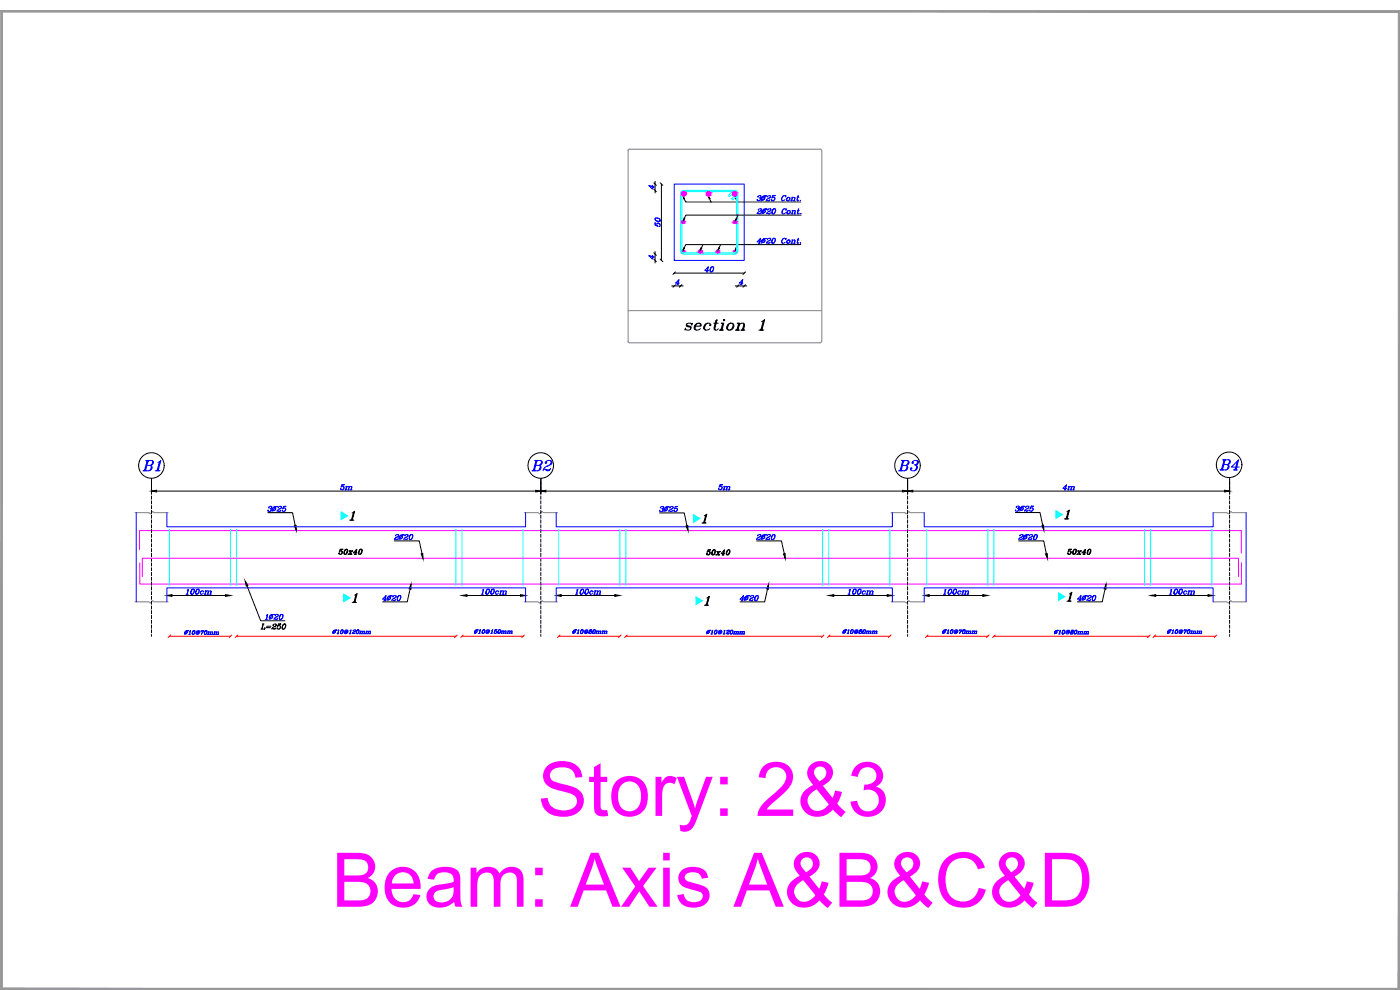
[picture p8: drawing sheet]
<svg xmlns="http://www.w3.org/2000/svg" width="420mm" height="297mm" viewBox="0 0 420 297" stroke-linecap="round" stroke-linejoin="round" font-family="sans-serif">
<defs><g id="words">
<g font-size="22.6" fill="#f0f">
<text x="161.3" y="244.8">Story: 2&amp;3</text>
<text x="99.5" y="272.1">Beam: Axis A&amp;B&amp;C&amp;D</text>
</g>
<g font-size="6.6">
<text x="204.6" y="100.2">section 1</text>
<text x="42" y="142.5">B1</text>
<text x="158.8" y="142.5">B2</text>
<text x="268.8" y="142.5">B3</text>
</g>
<text font-size="6.2" x="365.1" y="142.2">B4</text>
<text font-size="4.9" fill="#00f" x="197.2" y="154.9">3~25</text>
<text font-size="4.9" x="77.3" y="190.1">L=250</text>
<g font-size="4.4" fill="#00f">
<text x="79.4" y="154.5">3~25</text>
<text x="303.7" y="154.5">3~25</text>
<text x="117.5" y="163">2~20</text>
<text x="226.1" y="163">2~20</text>
<text x="304.8" y="163">2~20</text>
<text x="113.9" y="181.3">4~20</text>
<text x="221.2" y="181.3">4~20</text>
<text x="315.4" y="191.6">~10@80mm</text>
</g>
<g font-size="4.4">
<text x="100.9" y="167.6">50x40</text>
<text x="211.3" y="167.6">50x40</text>
<text x="319.6" y="167.6">50x40</text>
<text x="322.4" y="181.3">4~20</text>
<text x="78.7" y="187">1~20</text>
</g>
<g font-size="4" fill="#00f">
<text x="54.3" y="191.6">~10@70mm</text>
<text x="99.1" y="191.2">~10@120mm</text>
<text x="141.5" y="191.2">~10@150mm</text>
<text x="171.1" y="191.2">~10@80mm</text>
<text x="251.9" y="191.2">~10@80mm</text>
<text x="281.9" y="191.2">~10@70mm</text>
<text x="349.6" y="191.2">~10@70mm</text>
</g>
</g></defs>
<!-- layer: Layer4 -->
<g fill="#989898" stroke="#989898" stroke-width=".3">
<path d="M419.7 3.6v292.9l.5-293.4zM420.2 3.1v293.9l-.5-.5z"/>
<path d="M.7 296.5l419.5 .5-.5-.5zM.7 296.5l419.5 .5h-420z"/>
<path d="M.7 3.6l-.5 293.4 .5-.5zM.2 3.1l.5 .5-.5 293.4z"/>
<path d="M.2 3.1l.5 .5h419zM.2 3.1h420l-.5 .5z"/>
</g>
<!-- layer: SAZE_DRAWINGS -->
<g fill="none" stroke="#808080" stroke-width=".3">
<path d="M188.5 45.2v57.2M189 44.7l-.5 .5M189 44.8h57.1M246.1 44.7l.5 .5v57.2M188.5 93.2h58.1M188.5 102.4l.5 .5M246.6 102.4l-.5 .5h-57.1M40.5 153.8h4.2l.4 .4 .7-.8 .4 .4h4.3M157.4 153.8h4.1l.4 .4 .8-.8 .4 .4h4.2M267.4 153.8h4.2l.4 .4 .8-.8 .3 .4h4.3M364.1 153.8h4.2l.3 .4 .8-.8 .4 .4h4.2M40.5 180.6h4.2l.4 .4 .7-.8 .4 .4h4.3"/>
<path d="M157.4 180.6h4.1l.4 .4 .8-.8 .4 .4h4.2M267.4 180.6h4.2l.4 .4 .8-.8 .3 .4h4.3M364.1 180.6h4.2l.3 .4 .8-.8 .4 .4h4.2"/>
</g>
<g fill="none" stroke="#f0f" stroke-width=".3">
<path d="M372.5 159.2h-330.6v5.7M42 168.9v6.3h330.6M42.7 167.5h329"/>
<circle cx="205.3" cy="58.1" r=".61"/>
<circle cx="212.6" cy="58.1" r=".61"/>
<circle cx="220.5" cy="58.1" r=".61"/>
<circle cx="205" cy="75.4" r=".4"/>
<circle cx="205" cy="66.6" r=".4"/>
<circle cx="210.2" cy="75.4" r=".4"/>
<circle cx="215.4" cy="75.4" r=".4"/>
<circle cx="220.6" cy="66.6" r=".4"/>
<circle cx="220.7" cy="75.4" r=".4"/>
</g>
<g fill="#000" stroke="#000" stroke-width=".3">
<path d="M205 59l.4 .6-.2 .1zM212.6 59l.5 .6-.2 .1zM220.6 59l.5 .6-.3 .1zM205.2 74.3l.2 .2-.4 .6zM205.3 65.5l.2 .1-.4 .6zM210.4 74.4l.2 .1-.5 .6zM215.7 74.3l.2 .2-.4 .6zM220.9 74.3l.2 .2-.4 .6zM220.9 65.5l.2 .1-.4 .6zM45.5 147.3l1.5-.2v.5zM88.3 157.8l.6-.2v1.6zM160.8 147.1l1.5 .2-1.5 .3z"/>
<path d="M162.3 147.3l1.5-.2v.5zM205.9 157.8l.5-.1 .1 1.5zM270.8 147.1l1.6 .2-1.6 .3zM272.4 147.3l1.5-.2v.5zM312.7 157.7l.5-.1 .1 1.5zM367.5 147.1l1.5 .2-1.5 .3zM50.1 178.7l1.5-.3v.5zM67.6 178.4l1.6 .3-1.6 .2zM73.6 174.3l.8 1.3-.5 .2zM123.4 175.2l-.1 1.6-.5-.1zM126.4 166.2l.5-.1 .1 1.6zM138.6 178.7l1.6-.3v.5z"/>
<path d="M156.2 178.4l1.5 .3-1.5 .2zM166.9 178.7l1.5-.3v.5zM184.5 178.4l1.5 .3-1.5 .2zM230.7 175.2l-.1 1.6-.5-.1zM235.1 166.2l.5-.1 .1 1.5zM248.7 178.7l1.5-.3v.5zM266.3 178.4l1.5 .3-1.5 .2zM277.4 178.7l1.5-.3v.5zM294.9 178.4l1.6 .3-1.6 .2zM313.8 166.2l.5-.1 .1 1.5zM331.9 175.2v1.6l-.5-.1zM345.3 178.7l1.5-.3v.5z"/>
<path d="M362.5 178.4l1.6 .3-1.6 .2z"/>
</g>
<g fill="none" stroke="#000" stroke-width=".3">
<path d="M196.6 54.4v3.5M198.5 55.2v22.9M205.3 59.6l.5 1h34.5M213 59.7l.4 .9M220.9 59.6l.5 1M196.6 75.5v3.4M210.9 73.4l-.4 1M216.2 73.4l-.4 1M221.4 73.4l-.4 1M221.5 64.5l-.5 1.1M240.3 73.4h-34.5l-.5 1M240.4 64.5h-34.6l-.4 1.1"/>
<path d="M201.6 85.8h3.4M202.4 81.9h21M220.7 85.8h3.4M45.5 143.9v4.5M45.5 148.8v1M45.5 150.3v.9M45.5 151.7v.9M45.5 153.1v1M45.5 154.5v1M45.5 156v1M45.5 157.4v1M45.5 158.9v.9"/>
<path d="M47 147.3h113.8M80.4 153.8h7.4l.8 3.9M104.9 156.1h1.3M105.5 155.9l-.3 .2M105.5 155.8l-.2 .3M105.7 153.9l.7-.5-.7 2.7M105.7 155.9l.3 .2M105.8 155.8v.3M106.1 153.7l-.6 2.4M106.3 153.7l-.7 2.2M162.3 143.9v4.5M162.3 148.8v1"/>
<path d="M162.3 150.3v.9M162.3 151.7v.9M162.3 153.1v1M162.3 154.5v1M162.3 156v1M162.3 157.4v1M162.3 158.9v.9M163.8 147.3h107M198 153.9h7.4l.8 3.9M210.7 156.9h1.2M211.2 156.8l-.3 .1M211.2 156.7l-.2 .2"/>
<path d="M211.4 154.8l.7-.6-.7 2.7M211.5 156.8l.2 .1M211.5 156.7v.2M211.8 154.5l-.6 2.4M212 154.5l-.7 2.3M272.4 143.9v4.5M272.4 148.8v1M272.4 150.3v.9M272.4 151.7v.9M272.4 153.1v1M272.4 154.5v1M272.4 156v1"/>
<path d="M272.4 157.4v1M272.4 158.9v.9M273.9 147.3h93.6M304.7 153.8h7.4l.8 3.8M319.4 155.7h1.4M320 155.6l-.3 .1M320 155.4l-.2 .3M320.2 153.5l.7-.5-.6 2.7M320.3 155.6l.2 .1M320.3 155.4l.1 .3M320.6 153.3l-.6 2.4M320.8 153.3l-.7 2.3"/>
<path d="M369 143.9v4.5M369 148.8v1M369 150.3v.9M369 151.7v.9M369 153.1v1M369 154.5v1M369 156v1M369 157.4v1M369 158.9v.9M45.5 160.3v.9M45.5 161.7v1M45.5 163.1v1"/>
<path d="M45.5 164.6v1M45.5 166v1M45.5 167.5v.9M45.5 168.9v.9M45.5 170.3v1M45.5 171.8v.9M45.5 173.2v.9M45.5 174.6v1M45.5 176.1v.9M45.5 177.5v1M45.5 178.9v1M51.6 178.7h16"/>
<path d="M74.1 175.8l4.1 10.5h7.3M106.4 178.6l.8-.5-.7 2.6M106.8 178.3l-.6 2.4M107 178.3l-.6 2.3M118.3 162.3h7.5l.9 3.8M123.1 176.7l-.9 3.9h-7.4M140.2 178.7h16M162.3 160.3v.9M162.3 161.7v1M162.3 163.1v1M162.3 164.6v1M162.3 166v1"/>
<path d="M162.3 167.5v.9M162.3 168.9v.9M162.3 170.3v1M162.3 171.8v.9M162.3 173.2v.9M162.3 174.6v1M162.3 176.1v.9M162.3 177.5v1M162.3 178.9v1M168.4 178.7h16.1M212.1 179.4l.8-.5-.7 2.7M212.6 179.2l-.7 2.4"/>
<path d="M212.7 179.2l-.6 2.3M227 162.3h7.5l.9 3.8M230.3 176.7l-.8 3.9h-7.4M250.2 178.7h16.1M272.4 160.3v.9M272.4 161.7v1M272.4 163.1v1M272.4 164.6v1M272.4 166v1M272.4 167.5v.9M272.4 168.9v.9M272.4 170.3v1"/>
<path d="M272.4 171.8v.9M272.4 173.2v.9M272.4 174.6v1M272.4 176.1v.9M272.4 177.5v1M272.4 178.9v1M278.9 178.7h16M305.7 162.3h7.5l.8 3.8M321.4 178l-.7 2.4M321.5 178l-.6 2.2M331.6 176.7l-.8 3.9h-7.5M346.8 178.7h15.7"/>
<path d="M369 160.3v.9M369 161.7v1M369 163.1v1M369 164.6v1M369 166v1M369 167.5v.9M369 168.9v.9M369 170.3v1M369 171.8v.9M369 173.2v.9M369 174.6v1M369 176.1v.9"/>
<path d="M369 177.5v1M369 178.9v1M45.5 180.4v.9M45.5 181.8v.9M45.5 183.2v1M45.5 184.6v1M45.5 186.1v1M45.5 187.5v1M45.5 189v.9M45.5 190.4v.5M105.7 180.7h1.3M106.3 180.6l-.3 .1"/>
<path d="M106.3 180.5l-.2 .2M106.5 180.6l.2 .1M106.6 180.5v.2M162.3 180.4v.9M162.3 181.8v.9M162.3 183.2v1M162.3 184.6v1M162.3 186.1v1M162.3 187.5v1M162.3 189v.9M162.3 190.4v.5M211.4 181.6h1.3"/>
<path d="M212 181.5l-.3 .1M212 181.3l-.2 .3M212.2 181.5l.2 .1M212.3 181.3v.3M272.4 180.4v.9M272.4 181.8v.9M272.4 183.2v1M272.4 184.6v1M272.4 186.1v1M272.4 187.5v1M272.4 189v.9M272.4 190.4v.5"/>
<path d="M320.2 180.4h1.3M320.8 180.2l-.3 .2M320.8 180.1l-.2 .3M369 180.4v.9M369 181.8v.9M369 183.2v1M369 184.6v1M369 186.1v1M369 187.5v1M369 189v.9M369 190.4v.5"/>
</g>
<g fill="none" stroke="#00f" stroke-width=".3">
<path d="M194.9 55.8l1.3 .3M195.8 55.6v1.2l-1.1-1.1 1.5 .4M196.2 55.9v.5M202.4 55.2h21v22.9h-21zM227.5 59l.4-.3 .5 .1-.2 .5-.4 .1M228.2 58.7l.1 .2-.2 .5a.53 .53 0 0 1-.2 .8 .53 .53 0 0 1-.7-.3M228.2 59.5l-.1 .4-.3 .3M229 58.8h1h-.5l-1 1.4M229.1 59a.5 .5 0 0 0-.6 .6 .5 .5 0 0 0 .7 .3l.2-.1a.47 .47 0 0 0-.1-.8 .47 .47 0 0 0-.7 .4v.4l.3 .2M229.3 59l.1 .6-.4 .4M230.3 59v.1a.49 .49 0 0 1 .5-.4 .49 .49 0 0 1 .5 .4l-1.2 .7-.1 .4M231 58.7l.2 .4-.7 .5"/>
<path d="M231.1 59.9l-.3 .3-.6-.2M231.9 58.8l.8-.1h-.8l-.3 .7a.55 .55 0 0 1 .7-.2 .55 .55 0 0 1 .3 .6 .55 .55 0 0 1-.6 .4l-.4-.1v-.2M232.2 59.2l.3 .2v.4l-.5 .4M235.3 58.7a.93 .93 0 0 0-.4 1.5M235.8 58.9v.2l.1-.4-.1 .2a.75 .75 0 0 0-1.1 .3 .75 .75 0 0 0 .3 1l.6-.3M236.6 59.2a.49 .49 0 0 0-.6 .5 .49 .49 0 0 0 .7 .4l.2-.1a.46 .46 0 0 0 .1-.7 .46 .46 0 0 0-.7 .1l-.2 .4 .2 .4M236.8 59.2l.2 .4-.5 .6M237.6 59.2h.3l-.4 1 .3-1M238.4 59.2l.1 .2-.1 .8 .2-.9-.8 .1M239.2 59.2h.6M239.5 58.7l-.3 1.2 .2 .3 .4-.2M239.6 58.7l-.2 1.5"/>
<path d="M194.9 76.8l1.3 .4M195.8 76.6v1.2l-1.1-1.1 1.5 .4M196.2 76.9v.5M196.6 65.8l.7 .6h.8a.85 .85 0 0 0-.5-1 .85 .85 0 0 0-1 .2 1.01 1.01 0 0 0 1.5 .6M196.6 65.6a.99 .99 0 0 1 1.5 .4M196.7 67.5l-.1-.7v.7l.8 .4a.54 .54 0 0 1-.3-.7 .54 .54 0 0 1 .6-.3 .54 .54 0 0 1 .4 .6v.4h-.4h.2M197.1 67.2l.6-.2 .4 .5M227.6 73h.5M227.6 62.9l-.1 .1a.49 .49 0 0 1 .6-.4 .49 .49 0 0 1 .4 .5l-1.1 .6-.2 .5M228.2 71.7l-.4 1.3M228.3 62.6l.2 .5-.7 .4M228.3 64h-1.1"/>
<path d="M228.3 72.6h-1.1l1.1-1.1-.4 1.5M228.3 63.8l-.2 .4-.6-.2M229.1 71.6h1h-.5l-1.1 1.4M229.2 71.8a.5 .5 0 0 0-.6 .5 .5 .5 0 0 0 .7 .4l.1-.1a.47 .47 0 0 0 0-.8 .47 .47 0 0 0-.7 .4l.2 .6M229.2 62.7h1h-.5l-1.1 1.5M229.2 62.9a.49 .49 0 0 0-.6 .6 .49 .49 0 0 0 .7 .4l.2-.2a.47 .47 0 0 0 0-.8 .47 .47 0 0 0-.7 .5l.1 .6M229.3 71.8l.2 .2v.4l-.5 .4M229.4 62.9l.2 .2v.4l-.5 .5M230.4 71.8l-.1 .1a.49 .49 0 0 1 .5-.4 .49 .49 0 0 1 .5 .4l-1 .5-.3 .6M230.5 62.9l-.1 .1a.52 .52 0 0 1 .5-.4 .52 .52 0 0 1 .5 .5l-1.1 .6-.2 .5M231 60l-1 .1M231.1 71.5l.1 .4-.7 .5"/>
<path d="M231.1 72.8l-1.1 .1M231.1 72.7l-.3 .3-.5-.2M231.1 62.6l.2 .5-.7 .4M231.1 64h-1M231.2 63.8l-.3 .4-.6-.2M232.3 71.5a.82 .82 0 0 0-.7 .7 .82 .82 0 0 0 .4 .8 .82 .82 0 0 0 .7-.7 .82 .82 0 0 0-.4-.8 1.07 1.07 0 0 0-.4 1.5M232.4 62.6l-.7 .7 .1 .8a.86 .86 0 0 0 .9-.5 .86 .86 0 0 0-.2-1 1.01 1.01 0 0 0-.6 1.6M232.4 71.5a.99 .99 0 0 1-.4 1.5M232.5 62.6a.99 .99 0 0 1-.4 1.6M235.3 71.5a.93 .93 0 0 0-.3 1.5M235.4 62.6a.96 .96 0 0 0-.4 1.6M235.8 71.7v.2l.1-.4-.1 .2a.78 .78 0 0 0-1 .3 .78 .78 0 0 0 .2 1l.6-.3"/>
<path d="M235.9 62.9v.2l.1-.5-.1 .3a.8 .8 0 0 0-1.1 .2 .8 .8 0 0 0 .2 1.1l.7-.4M236.6 72a.55 .55 0 0 0-.6 .5 .55 .55 0 0 0 .6 .6 .55 .55 0 0 0 .5-.7 .51 .51 0 0 0-.8-.2 .51 .51 0 0 0 .1 .8M236.7 63.1l-.5 .5a.5 .5 0 0 0 .4 .6 .5 .5 0 0 0 .6-.5 .5 .5 0 0 0-.5-.6l-.5 .6 .3 .5M236.8 72l.2 .6-.5 .4M236.9 63.1l.3 .5-.6 .6M237.3 60.2h.5M237.3 73h.5M237.4 64.2h.5M237.6 72h.3l-.3 1M237.7 63.1h.3l-.3 1.1M237.8 72.2l.8-.1-.2 .9M237.8 72l-.3 1"/>
<path d="M237.9 63.4l.8-.2-.2 1M237.9 63.1l-.3 1.1M238.1 60.2h.5M238.1 73h.5M238.2 64.2h.5M238.4 72l-.1 1M238.5 63.1l-.1 1.1M239.2 72h.6M239.3 63.1h.6M239.6 71.5l-.4 1.4 .6-.1M239.6 71.5l-.2 1.5M239.6 62.6l-.3 1.5 .6-.1"/>
<path d="M239.7 62.6l-.3 1.6M240.2 60.1h.1M240.3 72.9h.1M240.4 64h.1M203.1 85.4h.5M203.7 84l-.4 1.4M203.9 84.9h-1.2l1.1-1-.4 1.5M211.9 81.6h.5M212.5 80.2l-.4 1.4M212.7 81.1h-1.2l1.1-1.1-.4 1.6M213.8 80l-.7 .7v.8a.85 .85 0 0 0 1-.4 .85 .85 0 0 0-.2-1.1 1.01 1.01 0 0 0-.5 1.6M213.9 80a1.05 1.05 0 0 1-.4 1.6"/>
<path d="M222.2 85.4h.5M222.8 84l-.4 1.4M223 84.9h-1.2l1.1-1-.4 1.5M40.9 153.8v26.8M50.1 153.8v4.3h107.6v-4.3M102.7 145.5l.7-.1h-.7l-.4 .8a.55 .55 0 0 1 .7-.3 .55 .55 0 0 1 .3 .7 .55 .55 0 0 1-.6 .4l-.4-.1v-.2M103 146l.2 .2v.3l-.5 .5M103.5 147h.5M103.8 146h.3l-.3 1M104 146l-.3 1M104 146.2l.8-.2-.2 1M104.3 147h.5"/>
<path d="M104.6 146l.1 .2-.2 .8M104.8 146.2l.8-.2-.2 1M105.1 147h.5M105.4 146l.1 .2-.2 .8M166.9 153.8v4.3h100.9v-4.3M216.1 145.5l.8-.1h-.8l-.3 .8a.55 .55 0 0 1 .7-.3 .55 .55 0 0 1 .3 .7 .55 .55 0 0 1-.6 .4l-.5-.1v-.2M216.4 146l.3 .2-.1 .3-.4 .5M217 147h.5M217.2 146h.3l-.2 1M217.4 146l-.2 1M217.5 146.2l.7-.2-.1 1M217.8 147h.5"/>
<path d="M218 146l.2 .2-.2 .8M218.3 146.2l.7-.2-.1 1M218.6 147h.5M218.8 146l.2 .2-.2 .8M277.4 153.8v4.3h86.7v-4.3M319.4 147h.5M320 145.6l-.4 1.4M320.2 146.5h-1.2l1.1-1.1-.4 1.6M320.3 147h.5M320.6 146h.3l-.3 1M320.8 146l-.3 1M320.8 146.2l.8-.2-.2 1"/>
<path d="M321.1 147h.5M321.4 146l.2 .2-.2 .8M321.9 147h.6M322.2 146l.2 .2-.2 .8 .2-1-.8 .2M55.8 178.3h.7M56.2 177.1l.4-.3-.4 1.5M56.5 176.9l-.4 1.4M57.9 176.8a.82 .82 0 0 0-.7 .6 .82 .82 0 0 0 .5 .9 .82 .82 0 0 0 .6-.7 .82 .82 0 0 0-.4-.8 1.07 1.07 0 0 0-.4 1.5M58.1 176.8a1.05 1.05 0 0 1-.4 1.5M59.4 176.8l-.6 .6v.8a.83 .83 0 0 0 .9-.4 .83 .83 0 0 0-.2-1 1.01 1.01 0 0 0-.5 1.5M59.5 176.8a1.05 1.05 0 0 1-.4 1.5M60.7 177.3l-.5 .4 .2 .6"/>
<path d="M61.1 177.5l-.1 .1h.1a.5 .5 0 0 0-.8-.1 .5 .5 0 0 0 .3 .8l.4-.2M61.3 178.3h.5M61.6 177.3h.2l-.2 1M61.8 177.3l-.3 1M61.8 177.5l.8-.1-.2 .9M62.1 178.3h.5M62.4 177.3l.1 .2-.2 .8M62.6 177.5l.8-.1-.2 .9M62.9 178.3h.5M63.2 177.3l.1 .2-.2 .8M144.4 178.3h.6M144.7 177.1l.5-.3-.4 1.5"/>
<path d="M145.1 176.9l-.4 1.4M146.5 176.8a.82 .82 0 0 0-.7 .6 .82 .82 0 0 0 .4 .9 .82 .82 0 0 0 .7-.7 .82 .82 0 0 0-.4-.8 1.07 1.07 0 0 0-.4 1.5M146.6 176.8a1.05 1.05 0 0 1-.4 1.5M148 176.8l-.7 .6v.8a.83 .83 0 0 0 1-.4 .83 .83 0 0 0-.2-1 1.01 1.01 0 0 0-.6 1.5M148.1 176.8a1.05 1.05 0 0 1-.4 1.5M149.3 177.3l-.5 .4 .2 .6M149.6 177.5l-.1 .1h.2a.5 .5 0 0 0-.9-.1 .5 .5 0 0 0 .3 .8l.5-.2M149.9 178.3h.5M150.1 177.3h.3l-.2 1M150.4 177.5l.7-.1-.1 .9M150.4 177.3l-.3 1M150.7 178.3h.5"/>
<path d="M150.9 177.3l.2 .2-.2 .8M151.2 177.5l.7-.1-.1 .9M151.5 178.3h.5M151.7 177.3l.2 .2-.2 .8M172.7 178.3h.6M173 177.1l.4-.3-.3 1.5M173.4 176.9l-.4 1.4M174.8 176.8a.82 .82 0 0 0-.7 .6 .82 .82 0 0 0 .4 .9 .82 .82 0 0 0 .7-.7 .82 .82 0 0 0-.4-.8 1.02 1.02 0 0 0-.4 1.5M174.9 176.8a1.05 1.05 0 0 1-.4 1.5M176.2 176.8l-.6 .6v.8a.83 .83 0 0 0 1-.4 .83 .83 0 0 0-.2-1 1.01 1.01 0 0 0-.6 1.5M176.4 176.8a.97 .97 0 0 1-.5 1.5M177.5 177.3l-.5 .4 .2 .6"/>
<path d="M177.9 177.5l.1 .1a.5 .5 0 0 0-.9-.1 .5 .5 0 0 0 .3 .8l.4-.2M178.1 178.3h.5M178.4 177.3h.3l-.3 1M178.6 177.5l.8-.1-.2 .9M178.6 177.3l-.2 1M178.9 178.3h.6M179.2 177.3l.2 .2-.2 .8M179.5 177.5l.7-.1-.2 .9M179.7 178.3h.6M180 177.3l.2 .2-.2 .8M254.5 178.3h.6M254.8 177.1l.4-.3-.4 1.5"/>
<path d="M255.1 176.9l-.3 1.4M256.5 176.8a.82 .82 0 0 0-.6 .6 .82 .82 0 0 0 .4 .9 .82 .82 0 0 0 .7-.7 .82 .82 0 0 0-.5-.8 1.02 1.02 0 0 0-.3 1.5M256.7 176.8a1.05 1.05 0 0 1-.4 1.5M258 176.8l-.6 .6v.8a.83 .83 0 0 0 .9-.4 .83 .83 0 0 0-.2-1 1.01 1.01 0 0 0-.5 1.5M258.1 176.8a1.05 1.05 0 0 1-.4 1.5M259.3 177.3l-.5 .4 .2 .6M259.7 177.5l.1 .1a.5 .5 0 0 0-.9-.1 .5 .5 0 0 0 .3 .8l.4-.2M259.9 178.3h.5M260.2 177.3h.3l-.3 1M260.4 177.5l.8-.1-.2 .9M260.4 177.3l-.3 1M260.7 178.3h.5"/>
<path d="M261 177.3l.2 .2-.3 .8M261.2 177.5l.8-.1-.2 .9M261.5 178.3h.5M261.8 177.3l.2 .2-.3 .8M283.1 178.3h.7M283.5 177.1l.4-.3-.4 1.5M283.8 176.9l-.4 1.4M285.2 176.8a.82 .82 0 0 0-.7 .6 .82 .82 0 0 0 .4 .9 .82 .82 0 0 0 .7-.7 .82 .82 0 0 0-.4-.8 1.1 1.1 0 0 0-.4 1.5M285.4 176.8a1.05 1.05 0 0 1-.5 1.5M286.7 176.8l-.7 .6v.8a.83 .83 0 0 0 1-.4 .83 .83 0 0 0-.2-1 1.01 1.01 0 0 0-.5 1.5M286.8 176.8a.97 .97 0 0 1-.4 1.5M288 177.3l-.5 .4 .2 .6"/>
<path d="M288.4 177.5v.1a.5 .5 0 0 0-.8-.1 .5 .5 0 0 0 .3 .8l.4-.2M288.6 178.3h.5M288.8 177.3h.3l-.2 1M289.1 177.5l.8-.1-.2 .9M289.1 177.3l-.3 1M289.4 178.3h.5M289.6 177.3l.2 .2-.2 .8M289.9 177.5l.8-.1-.2 .9M290.2 178.3h.5M290.4 177.3l.2 .2-.2 .8M350.9 178.3h.7M351.2 177.1l.5-.3-.4 1.5"/>
<path d="M351.6 176.9l-.4 1.4M353 176.8a.82 .82 0 0 0-.7 .6 .82 .82 0 0 0 .4 .9 .82 .82 0 0 0 .7-.7 .82 .82 0 0 0-.4-.8 1.1 1.1 0 0 0-.4 1.5M353.1 176.8a1.05 1.05 0 0 1-.4 1.5M354.5 176.8l-.7 .6v.8a.83 .83 0 0 0 1-.4 .83 .83 0 0 0-.2-1 1.01 1.01 0 0 0-.6 1.5M354.6 176.8a.97 .97 0 0 1-.4 1.5M355.8 177.3l-.5 .4 .2 .6M356.2 177.5v.1a.5 .5 0 0 0-.9-.1 .5 .5 0 0 0 .3 .8l.5-.2M356.4 178.3h.5M356.7 177.3h.2l-.2 1M356.9 177.5l.7-.1-.1 .9M356.9 177.3l-.3 1M357.2 178.3h.5"/>
<path d="M357.4 177.3l.2 .2-.2 .8M357.7 177.5l.7-.1-.1 .9M358 178.3h.5M358.2 177.3l.2 .2-.2 .8M50.1 180.6v-4.2h107.6v4.2M166.9 180.6v-4.2h100.9v4.2M212.5 189.1h.7h-.3l-.9 1.1M212.6 189.3a.38 .38 0 0 0-.5 .4 .38 .38 0 0 0 .5 .3l.3-.5a.41 .41 0 0 0-.6-.1 .41 .41 0 0 0 0 .7M212.6 189.3l.2 .4-.4 .4M213.3 190.2h.5M213.6 189.3l.3-.2-.3 1.1M213.8 189.1l-.3 1.1"/>
<path d="M214.9 189.1a.62 .62 0 0 0-.5 .5 .62 .62 0 0 0 .3 .6 .62 .62 0 0 0 .5-.5 .62 .62 0 0 0-.3-.6h-.1a.75 .75 0 0 0-.2 1.1M215 189.1a.77 .77 0 0 1-.3 1.1M216.1 189.3l-.2 .7M216.4 189.5a.34 .34 0 0 0-.5 0 .34 .34 0 0 0 0 .5l.3-.2M216.4 189.3l-.2 .6a.44 .44 0 0 0 .4-.6 .44 .44 0 0 0-.7-.1 .53 .53 0 0 0-.4 .8 .53 .53 0 0 0 .9 .1M216.5 189.3l-.2 .7M217 190.2h.5M217.2 189.3l.4-.2-.3 1.1M217.5 189.1l-.3 1.1M218.2 189.3h-.1a.4 .4 0 0 1 .5-.2 .4 .4 0 0 1 .3 .3l-.8 .5-.2 .3M218.7 189.1l.1 .3-.5 .3M218.7 190.1h-.8"/>
<path d="M218.7 190l-.1 .2-.5-.1M219.6 189.1a.61 .61 0 0 0-.5 .5 .61 .61 0 0 0 .4 .6 .63 .63 0 0 0 .4-.5 .63 .63 0 0 0-.3-.6l-.4 .6 .1 .5M219.8 189.1l.1 .5-.4 .6M220 190.2h.4M220.3 189.5h.2l-.2 .7M220.4 189.5l-.2 .7M220.4 189.6l.6-.1-.1 .7M220.6 190.2h.4M220.9 189.5l-.1 .7M221.2 190.2h.4M221.4 189.5v.7l.2-.7-.6 .1M221.8 190.2h.4"/>
<path d="M222 189.5h.3M222.2 189.6l.6-.1-.1 .7M222.2 189.5l-.2 .7M222.3 189.5l-.2 .7M222.5 190.2h.3M222.6 189.5v.7M222.8 189.6l.6-.1-.1 .7M223.1 190.2h.3M223.3 189.5l-.1 .7M277.4 180.6v-4.2h86.7v4.2"/>
</g>
<g fill="none" stroke="#0ff" stroke-width=".3">
<path d="M220.1 57.1l-1.5 1.6 .3 .3 1.6-1.5M220.6 57.5l.4 .2 .1 .4-1.6 1.5 .4 .4 1.5-1.5M220.6 57.1l.6 .3 .2 .5v17.5a.78 .78 0 0 1-.8 .8M220.6 57.5h-15.6l-.3 .2-.1 17.7 .4 .4M220.6 57.1h-15.6a.78 .78 0 0 0-.7 .8v17.5l.2 .6 .5 .2M221.1 58.9l-.1 16.5-.4 .4M205.1 75.8h15.5M205.1 76.2h15.5M50.8 158.8v16.8M69.2 158.8v16.8M71 158.8v16.8M136.8 158.8v16.8"/>
<path d="M138.6 158.8v16.8M157 158.8v16.8M167.7 158.8v16.8M186 158.8v16.8M187.8 158.8v16.8M246.9 158.8v16.8M248.7 158.8v16.8M267 158.8v16.8M278.1 158.8v16.8M296.5 158.8v16.8M298.3 158.8v16.8M343.5 158.8v16.8"/>
<path d="M345.3 158.8v16.8M363.7 158.8v16.8"/>
</g>
<g fill="none" stroke="#f00" stroke-width=".3">
<path d="M50.8 190.9h18.4M51.2 190.5l-.7 .8M69.6 190.5l-.8 .8M71 190.9h65.8M71.4 190.5l-.8 .8M137.2 190.5l-.8 .8M138.6 190.9h18.4M139 190.5l-.7 .8M157.4 190.5l-.8 .8M167.7 190.9h18.3M168.1 190.5l-.8 .8M186.4 190.5l-.8 .8"/>
<path d="M187.8 190.9h59.1M188.2 190.5l-.7 .8M247.3 190.5l-.8 .8M248.7 190.9h18.3M249.1 190.5l-.8 .8M267.4 190.5l-.7 .8M278.1 190.9h18.4M278.5 190.5l-.8 .8M296.8 190.5l-.7 .8M298.3 190.9h46.5M298.7 190.5l-.8 .8M345.2 190.5l-.8 .8"/>
<path d="M346.4 190.9h18.4M346.8 190.5l-.8 .8M365.2 190.5l-.8 .8"/>
</g>
<!-- layer: 0 -->
<path d="M374 153.8v26.8" fill="none" stroke="#00f" stroke-width=".3"/>
<path d="M372.5 159.2v6.7M42.7 167.5v5.5M371.7 167.5v5.5M372.6 168.8v6.4" fill="none" stroke="#f0f" stroke-width=".3"/>
<!-- layer: SAZE_DRAWINGS -->
<g fill="#0ff" stroke="#0ff" stroke-width=".3">
<path d="M102.4 153.6l1.9 1.2-1.9 1.1z"/>
<path d="M103.2 178.3l1.9 1.1-1.9 1.1z"/>
<path d="M208.1 154.4l1.9 1.2-1.9 1.1z"/>
<path d="M208.9 179.1l1.9 1.1-1.9 1.2z"/>
<path d="M316.9 153.2l1.9 1.2-1.9 1.1z"/>
<path d="M317.7 177.9l1.9 1.1-1.9 1.2z"/>
</g>
<g fill="#f0f" stroke="#f0f" stroke-width=".3">
<path d="M204.9 75.1h.2z"/>
<path d="M220.6 75.8h.2z"/>
<path d="M204.9 67h.2z"/>
<path d="M220.5 66.2h.2z"/>
<path d="M204.9 75.1h.3zM204.9 75.1h.3z"/>
<path d="M204.9 75.1l.3 .1zM204.9 75.1l.3 .1z"/>
<path d="M204.8 75.2h.5zM204.7 75.2h.6z"/>
<path d="M204.7 75.2l.7 .1zM204.7 75.2l.7 .1z"/>
<path d="M204.7 75.3h.7zM204.7 75.3h.7z"/>
<path d="M204.7 75.3l.7 .1zM204.7 75.3l.7 .1z"/>
<path d="M204.6 75.4l.8 .1zM204.6 75.4l.8 .1z"/>
<path d="M204.6 75.5l.8 .1zM204.6 75.5l.8 .1z"/>
<path d="M204.6 75.6h.8zM204.6 75.6h.8z"/>
<path d="M204.7 75.6l.7 .1zM204.7 75.6l.7 .1z"/>
<path d="M204.7 75.7h.7zM204.7 75.7h.6z"/>
<path d="M204.7 75.7h.6zM204.7 75.7l.5 .1z"/>
<path d="M204.8 75.8h.4zM204.8 75.8h.4z"/>
<path d="M204.9 75.8h.3zM204.9 75.8h.2z"/>
<path d="M204.9 75.8h.2zM204.9 75.8h.2z"/>
<path d="M220.6 75.1h.2zM220.6 75.1h.2z"/>
<path d="M220.6 75.1h.3zM220.5 75.1h.4z"/>
<path d="M220.5 75.1l.4 .1zM220.5 75.1l.4 .1z"/>
<path d="M220.5 75.2h.5zM220.4 75.2h.6z"/>
<path d="M220.4 75.2l.6 .1zM220.4 75.2l.6 .1z"/>
<path d="M220.3 75.3h.8zM220.3 75.3h.8z"/>
<path d="M220.3 75.3l.8 .1zM220.3 75.3l.8 .1z"/>
<path d="M220.3 75.4l.8 .1zM220.3 75.4l.8 .1z"/>
<path d="M220.3 75.5l.8 .1zM220.3 75.5l.8 .1z"/>
<path d="M220.3 75.6h.8zM220.3 75.6h.8z"/>
<path d="M220.3 75.6h.8zM220.3 75.6l.7 .1z"/>
<path d="M220.3 75.7h.7zM220.3 75.7h.7z"/>
<path d="M220.4 75.7h.6zM220.4 75.7l.5 .1z"/>
<path d="M220.5 75.8h.4zM220.5 75.8h.4z"/>
<path d="M220.5 75.8h.4zM220.5 75.8h.3z"/>
<path d="M210.2 75h.2zM210.1 75h.3z"/>
<path d="M210.1 75h.3zM210.1 75h.3z"/>
<path d="M210.1 75l.4 .1zM210 75.1h.5z"/>
<path d="M210 75.1h.5zM210 75.1h.5z"/>
<path d="M209.9 75.1l.7 .1zM209.9 75.1l.7 .1z"/>
<path d="M209.9 75.2l.7 .1zM209.9 75.2l.7 .1z"/>
<path d="M209.8 75.3h.9zM209.8 75.3h.9z"/>
<path d="M209.8 75.3l.9 .1zM209.8 75.3l.9 .1z"/>
<path d="M209.8 75.4l.9 .1zM209.8 75.4l.9 .1z"/>
<path d="M209.8 75.5h.9zM209.8 75.5l.8 .1z"/>
<path d="M209.8 75.6h.8zM209.8 75.6h.8z"/>
<path d="M209.9 75.6h.7zM209.9 75.6l.6 .1z"/>
<path d="M209.9 75.7h.6zM209.9 75.7l.6 .1z"/>
<path d="M210 75.8h.5zM210 75.8h.4z"/>
<path d="M210.1 75.8h.3zM210.1 75.8h.3z"/>
<path d="M210.1 75.8h.3zM210.1 75.8h.2z"/>
<path d="M205 66.2h.1zM204.9 66.2h.2z"/>
<path d="M204.9 66.2h.3zM204.9 66.2h.3z"/>
<path d="M204.9 66.2l.4 .1zM204.8 66.3h.5z"/>
<path d="M204.8 66.3h.6zM204.8 66.3h.6z"/>
<path d="M204.7 66.3l.7 .1zM204.7 66.3l.7 .1z"/>
<path d="M204.7 66.4h.7zM204.7 66.4h.7z"/>
<path d="M204.6 66.4l.8 .1zM204.6 66.4l.8 .1z"/>
<path d="M204.6 66.5l.8 .1zM204.6 66.5l.8 .1z"/>
<path d="M204.6 66.6l.8 .1zM204.6 66.6l.8 .1z"/>
<path d="M204.6 66.7h.8zM204.6 66.7h.8z"/>
<path d="M204.6 66.7h.8zM204.6 66.7l.8 .1z"/>
<path d="M204.7 66.8h.7zM204.7 66.8l.7 .1z"/>
<path d="M204.7 66.9h.7zM204.7 66.9l.6 .1z"/>
<path d="M204.8 67h.5zM204.8 67h.4z"/>
<path d="M204.9 67h.3zM204.9 67h.2z"/>
<path d="M220.5 66.2h.3zM220.4 66.2h.4z"/>
<path d="M220.4 66.2l.5 .1zM220.4 66.2l.5 .1z"/>
<path d="M220.4 66.3h.5zM220.3 66.3h.6z"/>
<path d="M220.3 66.3l.7 .1zM220.3 66.3l.7 .1z"/>
<path d="M220.3 66.4h.7zM220.3 66.4h.7z"/>
<path d="M220.2 66.4l.8 .1zM220.2 66.4l.8 .1z"/>
<path d="M220.2 66.5l.9 .1zM220.2 66.5l.9 .1z"/>
<path d="M220.2 66.6h.9zM220.2 66.6l.8 .1z"/>
<path d="M220.2 66.7h.8zM220.2 66.7h.8z"/>
<path d="M220.2 66.7h.8zM220.2 66.7l.8 .1z"/>
<path d="M220.3 66.8h.7zM220.3 66.8l.6 .1z"/>
<path d="M220.3 66.9h.6zM220.3 66.9l.6 .1z"/>
<path d="M220.4 67h.5zM220.4 67h.4z"/>
<path d="M220.4 67h.4zM220.4 67h.3z"/>
<path d="M220.5 67h.2zM220.5 67h.2z"/>
<path d="M215.4 75h.2zM215.3 75h.3z"/>
<path d="M215.3 75l.3 .1zM215.3 75l.3 .1z"/>
<path d="M215.3 75.1h.4zM215.2 75.1h.5z"/>
<path d="M215.2 75.1l.6 .1zM215.2 75.1l.6 .1z"/>
<path d="M215.1 75.2h.7zM215.1 75.2h.7z"/>
<path d="M215.1 75.2l.7 .1zM215.1 75.2l.7 .1z"/>
<path d="M215.1 75.3l.8 .1zM215.1 75.3l.8 .1z"/>
<path d="M215 75.4h.9zM215 75.4h.9z"/>
<path d="M215 75.4l.9 .1zM215 75.4l.9 .1z"/>
<path d="M215 75.5h.9zM215 75.5l.8 .1z"/>
<path d="M215.1 75.6l.7 .1zM215.1 75.6l.7 .1z"/>
<path d="M215.1 75.7h.7zM215.1 75.7h.7z"/>
<path d="M215.1 75.7h.7zM215.1 75.7l.6 .1z"/>
<path d="M215.2 75.8h.5zM215.2 75.8h.4z"/>
<path d="M215.3 75.8h.3zM215.3 75.8h.3z"/>
<path d="M215.3 75.8h.3zM215.3 75.8h.2z"/>
<path d="M220.4 57.6h.2zM220.3 57.6h.3z"/>
<path d="M220.3 57.6h.4zM220.2 57.6h.5z"/>
<path d="M220.2 57.6h.7zM220.1 57.6h.8z"/>
<path d="M220.1 57.6l.8 .1zM220.1 57.6l.8 .1z"/>
<path d="M220 57.7l1 .1zM220 57.7l1 .1z"/>
<path d="M220 57.8l1 .1zM220 57.8l1 .1z"/>
<path d="M219.9 57.9l1.2 .1zM219.9 57.9l1.2 .1z"/>
<path d="M219.9 58l1.2 .2zM219.9 58l1.2 .2z"/>
<path d="M219.9 58.2h1.2zM219.9 58.2h1.2z"/>
<path d="M219.9 58.2h1.2zM219.9 58.2l1.1 .2z"/>
<path d="M219.9 58.4h1.1zM219.9 58.4h1.1z"/>
<path d="M220 58.4h1zM220 58.4l.9 .1z"/>
<path d="M220 58.5h.9zM220 58.5l.9 .1z"/>
<path d="M220.1 58.6h.8zM220.1 58.6l.6 .1z"/>
<path d="M220.2 58.7h.5zM220.2 58.7h.4z"/>
<path d="M220.3 58.7h.3zM220.3 58.7h.2z"/>
<path d="M212.6 57.6h.2zM212.5 57.6h.3z"/>
<path d="M212.5 57.6h.4zM212.4 57.6h.5z"/>
<path d="M212.4 57.6l.6 .1zM212.3 57.7h.7z"/>
<path d="M212.3 57.7l.8 .1zM212.2 57.8h.9z"/>
<path d="M212.2 57.8l.9 .1zM212.2 57.8l.9 .1z"/>
<path d="M212.1 57.9h1.1zM212.1 57.9h1.1z"/>
<path d="M212.1 57.9l1.1 .2zM212.1 57.9l1.1 .2z"/>
<path d="M212 58.1l1.3 .1zM212 58.1l1.3 .1z"/>
<path d="M212 58.2h1.3zM212 58.2l1.2 .1z"/>
<path d="M212 58.3l1.2 .1zM212 58.3l1.2 .1z"/>
<path d="M212.1 58.4h1.1zM212.1 58.4l1 .1z"/>
<path d="M212.1 58.5h1zM212.1 58.5l1 .1z"/>
<path d="M212.2 58.6h.9zM212.2 58.6l.8 .1z"/>
<path d="M212.3 58.7h.7zM212.3 58.7h.6z"/>
<path d="M212.4 58.7h.5zM212.4 58.7h.4z"/>
<path d="M212.5 58.7h.3zM212.5 58.7l.2 .1z"/>
<path d="M205.2 57.6h.2zM205.1 57.6h.3z"/>
<path d="M205.1 57.6h.4zM205 57.6h.5z"/>
<path d="M205 57.6h.6zM204.9 57.6h.7z"/>
<path d="M204.9 57.6l.8 .1zM204.9 57.6l.8 .1z"/>
<path d="M204.8 57.7l1 .1zM204.8 57.7l1 .1z"/>
<path d="M204.8 57.8l1 .1zM204.8 57.8l1 .1z"/>
<path d="M204.7 57.9l1.2 .1zM204.7 57.9l1.2 .1z"/>
<path d="M204.7 58l1.2 .2zM204.7 58l1.2 .2z"/>
<path d="M204.7 58.2h1.2zM204.7 58.2h1.2z"/>
<path d="M204.7 58.2h1.2zM204.7 58.2l1.1 .2z"/>
<path d="M204.7 58.4h1.1zM204.7 58.4h1.1z"/>
<path d="M204.8 58.4h1zM204.8 58.4l.9 .1z"/>
<path d="M204.8 58.5h.9zM204.8 58.5l.8 .1z"/>
<path d="M204.9 58.6h.7zM204.9 58.6l.6 .1z"/>
<path d="M205 58.7h.5zM205 58.7h.4z"/>
<path d="M205.1 58.7h.3zM205.1 58.7h.2z"/>
</g>
<!-- layer: 0 -->
<path d="M196.2 56.8l.8 .7M196.2 54.8l.8 .8M198.1 54.8l.8 .8M196.2 77.8l.8 .7M196.2 75.8l.8 .8M198.1 77.8l.8 .7M202.7 85.4l-.7 .8M202.7 81.6l-.7 .7M204.6 85.4l-.7 .8M221.8 85.4l-.7 .8M223.7 81.6l-.7 .7M223.7 85.4l-.7 .8" fill="none" stroke="#000" stroke-width=".3"/>
<use href="#words"/>
</svg>
